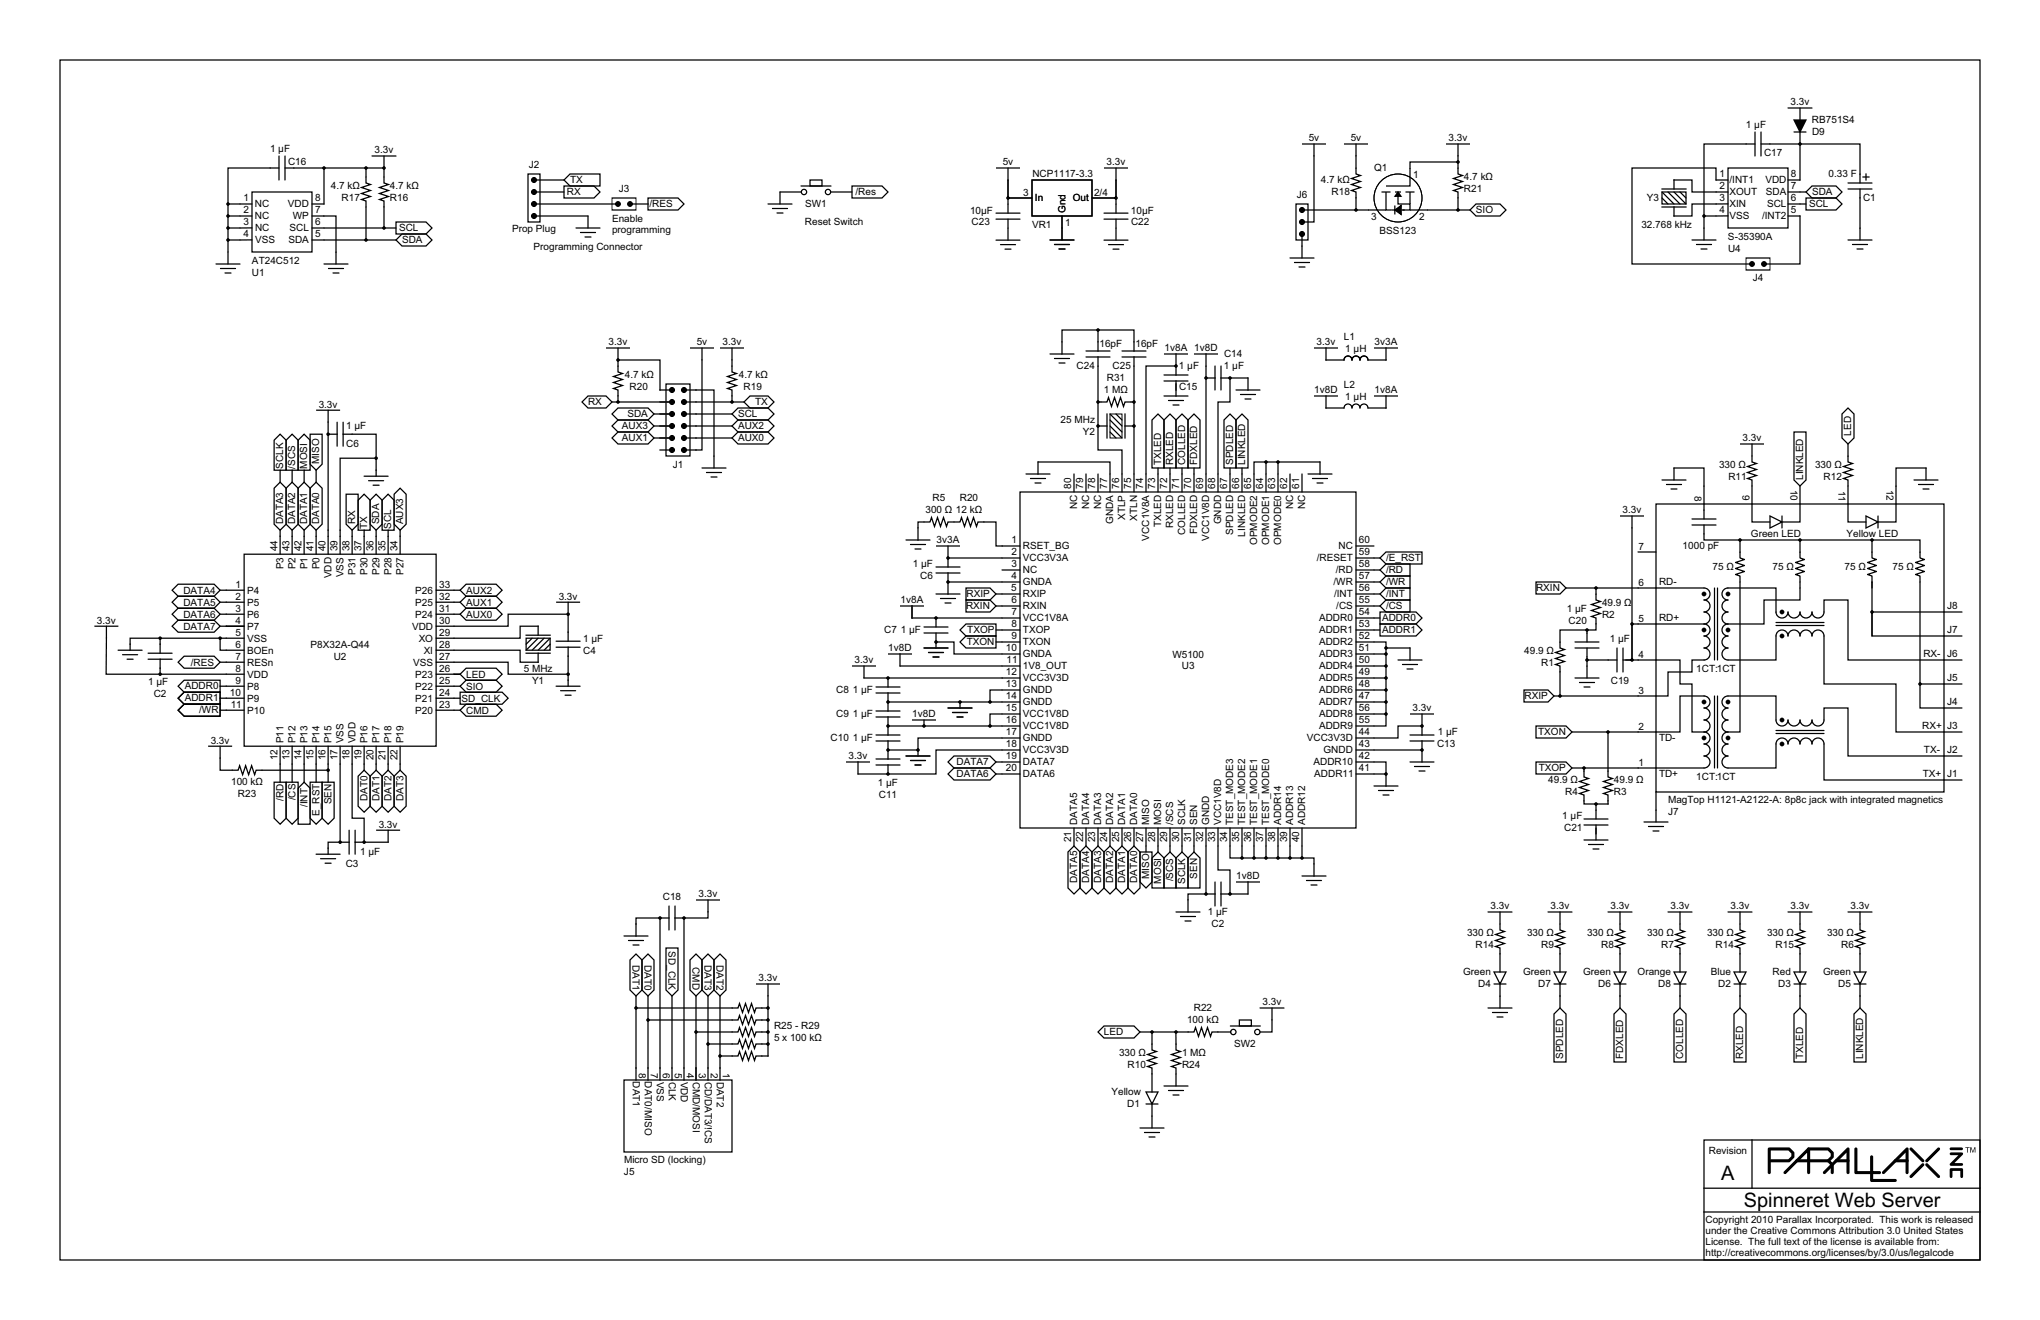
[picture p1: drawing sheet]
<svg xmlns="http://www.w3.org/2000/svg" width="432mm" height="279mm" viewBox="0 0 432 279" stroke-linecap="round" stroke-linejoin="round" font-family="sans-serif">
<defs><g id="words">
<g font-size="4.2">
<text x="364.3" y="249.8">A</text>
<text x="369.1" y="255.4">Spinneret Web Server</text>
</g>
<g font-size="2.1">
<text x="379" y="22.3">3.3v</text>
<text x="277" y="29.9">5v</text>
<text x="285.9" y="29.9">5v</text>
<text x="306.6" y="29.9">3.3v</text>
<text x="369.6" y="27.1">1 μF</text>
<text x="383.5" y="26.1">RB751S4</text>
<text x="383.5" y="28.7">D9</text>
<text x="57.1" y="32.2">1 μF</text>
<text x="61" y="35">C16</text>
<text x="79.3" y="32.5">3.3v</text>
<text x="111.9" y="35.7">J2</text>
<text x="212.2" y="35">5v</text>
<text x="234.2" y="35">3.3v</text>
<text x="373.4" y="33.1">C17</text>
<text x="70" y="40.1">4.7 kΩ</text>
<text x="82.5" y="40.1">4.7 kΩ</text>
<text x="120" y="41.4">RX</text>
<text x="120.6" y="38.8">TX</text>
<text x="131" y="40.7">J3</text>
<text x="181.1" y="41.4">/Res</text>
<text x="216.6" y="41.5">3</text>
<text x="218.5" y="37.5">NCP1117-3.3</text>
<text x="231.6" y="41.5">2/4</text>
<text x="279.6" y="38.8">4.7 kΩ</text>
<text x="281.9" y="41.4">R18</text>
<text x="290.8" y="36.3">Q1</text>
<text x="299.1" y="37.7">1</text>
<text x="309.9" y="38.2">4.7 kΩ</text>
<text x="309.9" y="40.7">R21</text>
<text x="363.9" y="37.6">1</text>
<text x="363.9" y="40.1">2</text>
<text x="366.1" y="41.4">XOUT</text>
<text x="366.1" y="38.8">/INT1</text>
<text x="373.7" y="38.8">VDD</text>
<text x="373.8" y="41.4">SDA</text>
<text x="379.1" y="40.1">7</text>
<text x="379.1" y="37.6">8</text>
<text x="383.5" y="41.4">SDA</text>
<text x="387.1" y="37.6">0.33 F</text>
<text x="51.5" y="42.6">1</text>
<text x="51.5" y="47.7">3</text>
<text x="51.5" y="45.2">2</text>
<text x="54" y="46.5">NC</text>
<text x="54" y="43.9">NC</text>
<text x="60.9" y="43.9">VDD</text>
<text x="62" y="46.5">WP</text>
<text x="66.7" y="45.2">7</text>
<text x="66.7" y="47.7">6</text>
<text x="66.7" y="42.6">8</text>
<text x="72.3" y="42.6">R17</text>
<text x="82.5" y="42.6">R16</text>
<text x="129.5" y="47">Enable</text>
<text x="137.5" y="43.9">/RES</text>
<text x="170.4" y="47.6">Reset Switch</text>
<text x="170.4" y="43.8">SW1</text>
<text x="205.3" y="45.3">10μF</text>
<text x="205.7" y="47.7">C23</text>
<text x="219.1" y="42.6">In</text>
<text x="225.5" y="47.8">1</text>
<text x="225.5" y="45.1" transform="rotate(-90 225.5 45.1)">Gnd</text>
<text x="227.1" y="42.6">Out</text>
<text x="239.4" y="45.3">10μF</text>
<text x="239.4" y="47.7">C22</text>
<text x="274.5" y="42">J6</text>
<text x="290.2" y="46.5">3</text>
<text x="300.4" y="46.5">2</text>
<text x="312.4" y="45.2">SIO</text>
<text x="348.6" y="42.6">Y3</text>
<text x="363.9" y="42.6">3</text>
<text x="363.9" y="45.2">4</text>
<text x="366.1" y="43.9">XIN</text>
<text x="366.1" y="46.5">VSS</text>
<text x="373" y="46.5">/INT2</text>
<text x="374" y="43.9">SCL</text>
<text x="379.1" y="42.6">6</text>
<text x="379.1" y="45.2">5</text>
<text x="382.9" y="43.9">SCL</text>
<text x="394.3" y="42.6">C1</text>
<text x="51.5" y="50.3">4</text>
<text x="54" y="49">NC</text>
<text x="54" y="51.5">VSS</text>
<text x="61.1" y="51.5">SDA</text>
<text x="61.3" y="49">SCL</text>
<text x="66.7" y="50.3">5</text>
<text x="84.5" y="49">SCL</text>
<text x="85.1" y="51.5">SDA</text>
<text x="108.4" y="49.1">Prop Plug</text>
<text x="112.9" y="52.9">Programming Connector</text>
<text x="129.5" y="49.4">programming</text>
<text x="218.4" y="48.4">VR1</text>
<text x="292" y="49.6">BSS123</text>
<text x="347.4" y="48.4">32.768 kHz</text>
<text x="365.8" y="50.9">S-35390A</text>
<text x="365.8" y="53.4">U4</text>
<text x="53.3" y="56">AT24C512</text>
<text x="53.3" y="58.5">U1</text>
<text x="371" y="59.5">J4</text>
<text x="284.5" y="71.9">L1</text>
<text x="128.8" y="73.1">3.3v</text>
<text x="147.5" y="73.1">5v</text>
<text x="152.9" y="73.1">3.3v</text>
<text x="232.7" y="73.4">16pF</text>
<text x="240.3" y="73.4">16pF</text>
<text x="246.5" y="74.4">1v8A 1v8D</text>
<text x="259.1" y="75.7">C14</text>
<text x="278.7" y="73.1">3.3v</text>
<text x="284.8" y="74.5">1 μH</text>
<text x="291" y="73.1">3v3A</text>
<text x="132.3" y="80.1">4.7 kΩ</text>
<text x="133.3" y="82.6">R20</text>
<text x="156.4" y="80.1">4.7 kΩ</text>
<text x="157.4" y="82.6">R19</text>
<text x="227.9" y="78.2">C24</text>
<text x="233.7" y="83.3">1 MΩ</text>
<text x="234.3" y="80.7">R31</text>
<text x="235.5" y="78.2">C25</text>
<text x="249.6" y="78.2">1 μF</text>
<text x="249.6" y="82.6">C15</text>
<text x="259.1" y="78.2">1 μF</text>
<text x="278.2" y="83.3">1v8D</text>
<text x="284.5" y="82.1">L2</text>
<text x="291" y="83.3">1v8A</text>
<text x="67.5" y="86.3">3.3v</text>
<text x="124.5" y="85.8">RX</text>
<text x="132.8" y="88.4">SDA</text>
<text x="156.2" y="88.4">SCL</text>
<text x="159.9" y="85.8">TX</text>
<text x="224.5" y="89.6">25 MHz</text>
<text x="284.8" y="84.6">1 μH</text>
<text x="73.3" y="90.7">1 μF</text>
<text x="73.3" y="94.5">C6</text>
<text x="131.6" y="90.9">AUX3</text>
<text x="131.6" y="93.4">AUX1</text>
<text x="156.2" y="90.9">AUX2</text>
<text x="156.2" y="93.4">AUX0</text>
<text x="229.2" y="92.2">Y2</text>
<text x="368.8" y="93.4">3.3v</text>
<text x="391.8" y="92.2" transform="rotate(-90 391.8 92.2)">LED</text>
<text x="59.9" y="99.2" transform="rotate(-90 59.9 99.2)">SCLK</text>
<text x="62.5" y="99.2" transform="rotate(-90 62.5 99.2)">/SCS</text>
<text x="65" y="99.2" transform="rotate(-90 65 99.2)">MOSI</text>
<text x="67.6" y="98.3" transform="rotate(-90 67.6 98.3)">MISO</text>
<text x="142.4" y="99.2">J1</text>
<text x="245.8" y="98.4" transform="rotate(-90 245.8 98.4)">TXLED</text>
<text x="248.3" y="98.4" transform="rotate(-90 248.3 98.4)">RXLED</text>
<text x="250.8" y="98.4" transform="rotate(-90 250.8 98.4)">COLLED</text>
<text x="253.4" y="98.4" transform="rotate(-90 253.4 98.4)">FDXLED</text>
<text x="261" y="98.4" transform="rotate(-90 261 98.4)">SPDLED</text>
<text x="263.5" y="98.4" transform="rotate(-90 263.5 98.4)">LINKLED</text>
<text x="363.9" y="99.2">330 Ω</text>
<text x="365.8" y="101.7">R11</text>
<text x="381.6" y="101.6" transform="rotate(-90 381.6 101.6)">LINKLED</text>
<text x="384.2" y="99.2">330 Ω</text>
<text x="386" y="101.7">R12</text>
<text x="197.4" y="106.1">R5</text>
<text x="203.2" y="106.1">R20</text>
<text x="226.7" y="103.5" transform="rotate(-90 226.7 103.5)">80</text>
<text x="228" y="107.8" transform="rotate(-90 228 107.8)">NC</text>
<text x="229.2" y="103.5" transform="rotate(-90 229.2 103.5)">79</text>
<text x="230.5" y="107.8" transform="rotate(-90 230.5 107.8)">NC</text>
<text x="231.8" y="103.5" transform="rotate(-90 231.8 103.5)">78</text>
<text x="233.1" y="107.8" transform="rotate(-90 233.1 107.8)">NC</text>
<text x="234.3" y="103.5" transform="rotate(-90 234.3 103.5)">77</text>
<text x="236.9" y="103.5" transform="rotate(-90 236.9 103.5)">76</text>
<text x="239.4" y="103.5" transform="rotate(-90 239.4 103.5)">75</text>
<text x="241.9" y="103.5" transform="rotate(-90 241.9 103.5)">74</text>
<text x="244.5" y="103.5" transform="rotate(-90 244.5 103.5)">73</text>
<text x="247" y="103.5" transform="rotate(-90 247 103.5)">72</text>
<text x="249.6" y="103.5" transform="rotate(-90 249.6 103.5)">71</text>
<text x="252.1" y="103.5" transform="rotate(-90 252.1 103.5)">70</text>
<text x="254.6" y="103.5" transform="rotate(-90 254.6 103.5)">69</text>
<text x="257.2" y="103.5" transform="rotate(-90 257.2 103.5)">68</text>
<text x="259.7" y="103.5" transform="rotate(-90 259.7 103.5)">67</text>
<text x="262.3" y="103.5" transform="rotate(-90 262.3 103.5)">66</text>
<text x="264.8" y="103.5" transform="rotate(-90 264.8 103.5)">65</text>
<text x="267.3" y="103.5" transform="rotate(-90 267.3 103.5)">64</text>
<text x="269.9" y="103.5" transform="rotate(-90 269.9 103.5)">63</text>
<text x="272.4" y="103.5" transform="rotate(-90 272.4 103.5)">62</text>
<text x="273.7" y="107.8" transform="rotate(-90 273.7 107.8)">NC</text>
<text x="275" y="103.5" transform="rotate(-90 275 103.5)">61</text>
<text x="276.2" y="107.8" transform="rotate(-90 276.2 107.8)">NC</text>
<text x="358.7" y="104.9" transform="rotate(90 358.7 104.9)">8</text>
<text x="368.8" y="104.9" transform="rotate(90 368.8 104.9)">9</text>
<text x="379" y="103.7" transform="rotate(90 379 103.7)">10</text>
<text x="389.2" y="103.8" transform="rotate(90 389.2 103.8)">11</text>
<text x="399.3" y="103.7" transform="rotate(90 399.3 103.7)">12</text>
<text x="59.9" y="111" transform="rotate(-90 59.9 111)">DATA3</text>
<text x="62.5" y="111" transform="rotate(-90 62.5 111)">DATA2</text>
<text x="65" y="111" transform="rotate(-90 65 111)">DATA1</text>
<text x="67.6" y="111" transform="rotate(-90 67.6 111)">DATA0</text>
<text x="75.2" y="111" transform="rotate(-90 75.2 111)">RX</text>
<text x="77.7" y="111.9" transform="rotate(-90 77.7 111.9)">TX</text>
<text x="80.3" y="111" transform="rotate(-90 80.3 111)">SDA</text>
<text x="82.8" y="111.9" transform="rotate(-90 82.8 111.9)">SCL</text>
<text x="85.3" y="111" transform="rotate(-90 85.3 111)">AUX3</text>
<text x="195.9" y="108.7">300 Ω 12 kΩ</text>
<text x="235.6" y="110.9" transform="rotate(-90 235.6 110.9)">GNDA</text>
<text x="238.1" y="110.1" transform="rotate(-90 238.1 110.1)">XTLP</text>
<text x="240.7" y="110.2" transform="rotate(-90 240.7 110.2)">XTLN</text>
<text x="245.8" y="111.6" transform="rotate(-90 245.8 111.6)">TXLED</text>
<text x="248.3" y="111.8" transform="rotate(-90 248.3 111.8)">RXLED</text>
<text x="250.8" y="113.2" transform="rotate(-90 250.8 113.2)">COLLED</text>
<text x="253.4" y="113.1" transform="rotate(-90 253.4 113.1)">FDXLED</text>
<text x="258.5" y="111" transform="rotate(-90 258.5 111)">GNDD</text>
<text x="261" y="113.2" transform="rotate(-90 261 113.2)">SPDLED</text>
<text x="263.5" y="113.6" transform="rotate(-90 263.5 113.6)">LINKLED</text>
<text x="343.4" y="108.7">3.3v</text>
<text x="370.6" y="113.8">Green LED</text>
<text x="390.9" y="113.8">Yellow LED</text>
<text x="58.8" y="116.7" transform="rotate(-90 58.8 116.7)">44</text>
<text x="61.3" y="116.7" transform="rotate(-90 61.3 116.7)">43</text>
<text x="63.8" y="116.7" transform="rotate(-90 63.8 116.7)">42</text>
<text x="66.4" y="116.7" transform="rotate(-90 66.4 116.7)">41</text>
<text x="68.9" y="116.7" transform="rotate(-90 68.9 116.7)">40</text>
<text x="71.5" y="116.7" transform="rotate(-90 71.5 116.7)">39</text>
<text x="74" y="116.7" transform="rotate(-90 74 116.7)">38</text>
<text x="76.5" y="116.7" transform="rotate(-90 76.5 116.7)">37</text>
<text x="79.1" y="116.7" transform="rotate(-90 79.1 116.7)">36</text>
<text x="81.6" y="116.7" transform="rotate(-90 81.6 116.7)">35</text>
<text x="84.2" y="116.7" transform="rotate(-90 84.2 116.7)">34</text>
<text x="198.2" y="115">3v3A</text>
<text x="214.1" y="114.9">1</text>
<text x="214.1" y="117.5">2</text>
<text x="216.5" y="116.2">RSET_BG</text>
<text x="216.5" y="118.8">VCC3V3A</text>
<text x="243.2" y="114.4" transform="rotate(-90 243.2 114.4)">VCC1V8A</text>
<text x="255.9" y="114.5" transform="rotate(-90 255.9 114.5)">VCC1V8D</text>
<text x="266.1" y="115.4" transform="rotate(-90 266.1 115.4)">OPMODE2</text>
<text x="268.6" y="115.4" transform="rotate(-90 268.6 115.4)">OPMODE1</text>
<text x="271.2" y="115.4" transform="rotate(-90 271.2 115.4)">OPMODE0</text>
<text x="278.7" y="118.8">/RESET</text>
<text x="283.3" y="116.2">NC</text>
<text x="287.7" y="114.9">60</text>
<text x="287.7" y="117.5">59</text>
<text x="293.4" y="118.8">/E_RST</text>
<text x="346.8" y="116.3">7</text>
<text x="356.2" y="116.3">1000 pF</text>
<text x="38.8" y="125.7">DATA4</text>
<text x="49.9" y="124.4">1</text>
<text x="52.3" y="125.7">P4</text>
<text x="60" y="120.5" transform="rotate(-90 60 120.5)">P3</text>
<text x="62.6" y="120.5" transform="rotate(-90 62.6 120.5)">P2</text>
<text x="65.1" y="120.5" transform="rotate(-90 65.1 120.5)">P1</text>
<text x="67.6" y="120.5" transform="rotate(-90 67.6 120.5)">P0</text>
<text x="70.2" y="122.4" transform="rotate(-90 70.2 122.4)">VDD</text>
<text x="72.7" y="122.2" transform="rotate(-90 72.7 122.2)">VSS</text>
<text x="75.3" y="121.7" transform="rotate(-90 75.3 121.7)">P31</text>
<text x="77.8" y="121.7" transform="rotate(-90 77.8 121.7)">P30</text>
<text x="80.3" y="121.7" transform="rotate(-90 80.3 121.7)">P29</text>
<text x="82.9" y="121.7" transform="rotate(-90 82.9 121.7)">P28</text>
<text x="85.4" y="121.7" transform="rotate(-90 85.4 121.7)">P27</text>
<text x="87.9" y="125.7">P26</text>
<text x="92.9" y="124.4">33</text>
<text x="98.7" y="125.7">AUX2</text>
<text x="193.2" y="120.1">1 μF</text>
<text x="194.8" y="122.7">C6</text>
<text x="214.1" y="125.1">5</text>
<text x="214.1" y="120">3</text>
<text x="214.1" y="122.6">4</text>
<text x="216.5" y="121.3">NC</text>
<text x="216.5" y="123.8">GNDA</text>
<text x="282.3" y="123.8">/WR</text>
<text x="282.7" y="121.3">/RD</text>
<text x="287.6" y="125.1">56</text>
<text x="287.7" y="120">58</text>
<text x="287.7" y="122.6">57</text>
<text x="293.4" y="123.8">/WR</text>
<text x="293.4" y="121.3">/RD</text>
<text x="325.1" y="125.1">RXIN</text>
<text x="346.8" y="124">6</text>
<text x="351.2" y="123.9">RD-</text>
<text x="362.5" y="120.7">75 Ω</text>
<text x="375.2" y="120.7">75 Ω</text>
<text x="390.4" y="120.7">75 Ω</text>
<text x="400.6" y="120.7">75 Ω</text>
<text x="38.8" y="130.7">DATA6</text>
<text x="38.8" y="128.2">DATA5</text>
<text x="49.9" y="129.5">3</text>
<text x="49.9" y="126.9">2</text>
<text x="52.3" y="130.7">P6</text>
<text x="52.3" y="128.2">P5</text>
<text x="87.9" y="130.7">P24</text>
<text x="87.9" y="128.2">P25</text>
<text x="92.9" y="129.5">31</text>
<text x="92.9" y="126.9">32</text>
<text x="98.7" y="128.2">AUX1</text>
<text x="98.7" y="130.7">AUX0</text>
<text x="118.3" y="126.9">3.3v</text>
<text x="190.6" y="127.7">1v8A</text>
<text x="204.5" y="128.9">RXIN</text>
<text x="204.6" y="126.4">RXIP</text>
<text x="214.1" y="127.6">6</text>
<text x="214.1" y="130.2">7</text>
<text x="216.5" y="128.9">RXIN</text>
<text x="216.5" y="126.4">RXIP</text>
<text x="216.5" y="131.5">VCC1V8A</text>
<text x="279.2" y="131.5">ADDR0</text>
<text x="282.4" y="126.4">/INT</text>
<text x="282.9" y="128.9">/CS</text>
<text x="287.7" y="127.6">55</text>
<text x="287.7" y="130.2">54</text>
<text x="292.5" y="131.5">ADDR0</text>
<text x="293.4" y="128.9">/CS</text>
<text x="293.4" y="126.4">/INT</text>
<text x="331.6" y="129.6">1 μF</text>
<text x="339.1" y="128.4">49.9 Ω</text>
<text x="339.1" y="130.9">R2</text>
<text x="346.8" y="131.6">5</text>
<text x="351.2" y="131.5">RD+</text>
<text x="412.1" y="129">J8</text>
<text x="20.5" y="132">3.3v</text>
<text x="38.8" y="133.3">DATA7</text>
<text x="49.9" y="134.5">5</text>
<text x="49.9" y="137.1">6</text>
<text x="49.9" y="132">4</text>
<text x="52.3" y="135.8">VSS</text>
<text x="52.3" y="133.3">P7</text>
<text x="65.8" y="137.1">P8X32A-Q44</text>
<text x="87.2" y="133.3">VDD</text>
<text x="88.6" y="135.8">XO</text>
<text x="92.9" y="134.5">29</text>
<text x="92.9" y="137.1">28</text>
<text x="92.9" y="132">30</text>
<text x="123.4" y="135.8">1 μF</text>
<text x="187.2" y="134.1">C7</text>
<text x="188" y="137.9">1v8D</text>
<text x="190.7" y="134.1">1 μF</text>
<text x="204.6" y="136.5">TXON</text>
<text x="204.7" y="134">TXOP</text>
<text x="212.9" y="137.8">10</text>
<text x="214.1" y="132.7">8</text>
<text x="214.1" y="135.3">9</text>
<text x="216.5" y="136.5">TXON</text>
<text x="216.5" y="134">TXOP</text>
<text x="279.2" y="134">ADDR1</text>
<text x="279.2" y="136.5">ADDR2</text>
<text x="287.7" y="132.7">53</text>
<text x="287.7" y="135.3">52</text>
<text x="287.7" y="137.8">51</text>
<text x="292.5" y="134">ADDR1</text>
<text x="332" y="132.2">C20</text>
<text x="340.8" y="136">1 μF</text>
<text x="412.1" y="134.1">J7</text>
<text x="40.4" y="140.9">/RES</text>
<text x="49.9" y="139.6">7</text>
<text x="49.9" y="142.2">8</text>
<text x="52.3" y="140.9">RESn</text>
<text x="52.3" y="138.4">BOEn</text>
<text x="52.3" y="143.4">VDD</text>
<text x="70.6" y="139.6">U2</text>
<text x="87.4" y="140.9">VSS</text>
<text x="87.9" y="143.4">P23</text>
<text x="89.7" y="138.4">XI</text>
<text x="92.9" y="139.6">27</text>
<text x="92.9" y="142.2">26</text>
<text x="98.7" y="143.4">LED</text>
<text x="110.8" y="142.2">5 MHz</text>
<text x="123.4" y="138.4">C4</text>
<text x="180.9" y="140.4">3.3v</text>
<text x="212.9" y="142.9">12</text>
<text x="213.1" y="140.3">11</text>
<text x="216.5" y="141.6">1V8_OUT</text>
<text x="216.5" y="139.1">GNDA</text>
<text x="248.2" y="139.3">W5100</text>
<text x="250.2" y="141.6">U3</text>
<text x="279.2" y="139.1">ADDR3</text>
<text x="279.2" y="141.6">ADDR4</text>
<text x="287.7" y="140.3">50</text>
<text x="287.7" y="142.9">49</text>
<text x="322.6" y="138.5">49.9 Ω</text>
<text x="326.2" y="141.1">R1</text>
<text x="346.8" y="139.2">4</text>
<text x="359" y="142.3">1CT:1CT</text>
<text x="407.1" y="139.2">RX-</text>
<text x="412.1" y="139.2">J6</text>
<text x="31.4" y="145">1 μF</text>
<text x="32.5" y="147.6">C2</text>
<text x="39.1" y="145.9">ADDR0</text>
<text x="39.1" y="148.4">ADDR1</text>
<text x="48.7" y="147.2">10</text>
<text x="48.8" y="149.8">11</text>
<text x="49.9" y="144.7">9</text>
<text x="52.3" y="146">P8</text>
<text x="52.3" y="148.5">P9</text>
<text x="87.9" y="146">P22</text>
<text x="87.9" y="148.5">P21</text>
<text x="92.9" y="144.7">25</text>
<text x="92.9" y="149.8">23</text>
<text x="92.9" y="147.2">24</text>
<text x="97.7" y="148.5">SD_CLK</text>
<text x="98.7" y="146">SIO</text>
<text x="112.6" y="144.7">Y1</text>
<text x="177" y="146.8">C8</text>
<text x="180.5" y="146.8">1 μF</text>
<text x="212.9" y="145.4">13</text>
<text x="212.9" y="148">14</text>
<text x="216.5" y="146.7">GNDD</text>
<text x="216.5" y="149.2">GNDD</text>
<text x="216.5" y="144.2">VCC3V3D</text>
<text x="279.2" y="149.2">ADDR7</text>
<text x="279.2" y="144.2">ADDR5</text>
<text x="279.2" y="146.7">ADDR6</text>
<text x="287.7" y="145.4">48</text>
<text x="287.7" y="148">47</text>
<text x="322.7" y="148">RXIP</text>
<text x="341" y="144.9">C19</text>
<text x="346.8" y="146.8">3</text>
<text x="412.1" y="149.3">J4</text>
<text x="412.1" y="144.2">J5</text>
<text x="42.2" y="151">/WR</text>
<text x="52.3" y="151.1">P10</text>
<text x="87.9" y="151.1">P20</text>
<text x="98.7" y="151.1">CMD</text>
<text x="177" y="151.9">C9</text>
<text x="180.5" y="151.9">1 μF</text>
<text x="193.1" y="151.9">1v8D</text>
<text x="212.9" y="150.5">15</text>
<text x="212.9" y="153">16</text>
<text x="212.9" y="155.6">17</text>
<text x="216.5" y="151.8">VCC1V8D</text>
<text x="216.5" y="154.3">VCC1V8D</text>
<text x="279.2" y="154.3">ADDR9</text>
<text x="279.2" y="151.8">ADDR8</text>
<text x="287.7" y="150.5">56</text>
<text x="287.7" y="153">55</text>
<text x="287.7" y="155.6">44</text>
<text x="299" y="150.6">3.3v</text>
<text x="304.3" y="155.7">1 μF</text>
<text x="325.6" y="155.6">TXON</text>
<text x="346.8" y="154.4">2</text>
<text x="406.9" y="154.4">RX+</text>
<text x="412.1" y="154.4">J3</text>
<text x="44.6" y="157.4">3.3v</text>
<text x="58.8" y="160.9" transform="rotate(-90 58.8 160.9)">12</text>
<text x="60" y="157.3" transform="rotate(-90 60 157.3)">P11</text>
<text x="61.3" y="160.9" transform="rotate(-90 61.3 160.9)">13</text>
<text x="62.6" y="157.3" transform="rotate(-90 62.6 157.3)">P12</text>
<text x="63.8" y="160.9" transform="rotate(-90 63.8 160.9)">14</text>
<text x="65.1" y="157.3" transform="rotate(-90 65.1 157.3)">P13</text>
<text x="66.4" y="160.9" transform="rotate(-90 66.4 160.9)">15</text>
<text x="67.6" y="157.3" transform="rotate(-90 67.6 157.3)">P14</text>
<text x="68.9" y="160.9" transform="rotate(-90 68.9 160.9)">16</text>
<text x="70.2" y="157.3" transform="rotate(-90 70.2 157.3)">P15</text>
<text x="71.5" y="160.9" transform="rotate(-90 71.5 160.9)">17</text>
<text x="72.7" y="157.3" transform="rotate(-90 72.7 157.3)">VSS</text>
<text x="74" y="160.9" transform="rotate(-90 74 160.9)">18</text>
<text x="75.3" y="157.3" transform="rotate(-90 75.3 157.3)">VDD</text>
<text x="76.5" y="160.9" transform="rotate(-90 76.5 160.9)">19</text>
<text x="77.8" y="157.3" transform="rotate(-90 77.8 157.3)">P16</text>
<text x="79.1" y="160.9" transform="rotate(-90 79.1 160.9)">20</text>
<text x="80.3" y="157.3" transform="rotate(-90 80.3 157.3)">P17</text>
<text x="81.6" y="160.9" transform="rotate(-90 81.6 160.9)">21</text>
<text x="82.9" y="157.3" transform="rotate(-90 82.9 157.3)">P18</text>
<text x="84.2" y="160.9" transform="rotate(-90 84.2 160.9)">22</text>
<text x="85.4" y="157.3" transform="rotate(-90 85.4 157.3)">P19</text>
<text x="175.8" y="156.9">C10</text>
<text x="179.6" y="160.8">3.3v</text>
<text x="180.5" y="156.9">1 μF</text>
<text x="212.9" y="158.1">18</text>
<text x="212.9" y="160.7">19</text>
<text x="216.5" y="156.9">GNDD</text>
<text x="216.5" y="161.9">DATA7</text>
<text x="216.5" y="159.4">VCC3V3D</text>
<text x="276.6" y="156.9">VCC3V3D</text>
<text x="278" y="161.9">ADDR10</text>
<text x="280.2" y="159.4">GNDD</text>
<text x="287.7" y="158.1">43</text>
<text x="287.7" y="160.7">42</text>
<text x="304.2" y="158.2">C13</text>
<text x="351.2" y="156.9">TD-</text>
<text x="407.2" y="159.5">TX-</text>
<text x="412.1" y="159.5">J2</text>
<text x="48.9" y="166.2">100 kΩ</text>
<text x="185.8" y="166.5">1 μF</text>
<text x="202.5" y="162">DATA7</text>
<text x="202.5" y="164.6">DATA6</text>
<text x="212.9" y="163.2">20</text>
<text x="216.5" y="164.5">DATA6</text>
<text x="278.2" y="164.5">ADDR11</text>
<text x="287.7" y="163.2">41</text>
<text x="325.7" y="163.2">TXOP</text>
<text x="327.7" y="165.8">49.9 Ω</text>
<text x="341.6" y="165.8">49.9 Ω</text>
<text x="346.8" y="162.1">1</text>
<text x="351.2" y="164.6">TD+</text>
<text x="359" y="165.2">1CT:1CT</text>
<text x="407" y="164.6">TX+</text>
<text x="412.1" y="164.6">J1</text>
<text x="50.4" y="168.8">R23</text>
<text x="60" y="169.5" transform="rotate(-90 60 169.5)">/RD</text>
<text x="62.6" y="169.4" transform="rotate(-90 62.6 169.4)">/CS</text>
<text x="65.1" y="170.8" transform="rotate(-90 65.1 170.8)">/INT</text>
<text x="67.6" y="172.7" transform="rotate(-90 67.6 172.7)">E_RST</text>
<text x="70.2" y="170.2" transform="rotate(-90 70.2 170.2)">SEN</text>
<text x="77.8" y="169.5" transform="rotate(-90 77.8 169.5)">DAT0</text>
<text x="80.3" y="169.5" transform="rotate(-90 80.3 169.5)">DAT1</text>
<text x="82.9" y="169.5" transform="rotate(-90 82.9 169.5)">DAT2</text>
<text x="85.4" y="169.5" transform="rotate(-90 85.4 169.5)">DAT3</text>
<text x="186" y="169">C11</text>
<text x="330.7" y="173.5">1 μF</text>
<text x="331.3" y="168.4">R4</text>
<text x="341.6" y="168.4">R3</text>
<text x="353.1" y="170">MagTop H1121-A2122-A: 8p8c jack with integrated magnetics</text>
<text x="353.1" y="172.5">J7</text>
<text x="80.2" y="175.2">3.3v</text>
<text x="226.7" y="178.2" transform="rotate(-90 226.7 178.2)">21</text>
<text x="228" y="174.6" transform="rotate(-90 228 174.6)">DATA5</text>
<text x="229.2" y="178.2" transform="rotate(-90 229.2 178.2)">22</text>
<text x="230.5" y="174.6" transform="rotate(-90 230.5 174.6)">DATA4</text>
<text x="231.8" y="178.2" transform="rotate(-90 231.8 178.2)">23</text>
<text x="233.1" y="174.6" transform="rotate(-90 233.1 174.6)">DATA3</text>
<text x="234.3" y="178.2" transform="rotate(-90 234.3 178.2)">24</text>
<text x="235.6" y="174.6" transform="rotate(-90 235.6 174.6)">DATA2</text>
<text x="236.9" y="178.2" transform="rotate(-90 236.9 178.2)">25</text>
<text x="238.1" y="174.6" transform="rotate(-90 238.1 174.6)">DATA1</text>
<text x="239.4" y="178.2" transform="rotate(-90 239.4 178.2)">26</text>
<text x="240.7" y="174.6" transform="rotate(-90 240.7 174.6)">DATA0</text>
<text x="241.9" y="178.2" transform="rotate(-90 241.9 178.2)">27</text>
<text x="243.2" y="174.6" transform="rotate(-90 243.2 174.6)">MISO</text>
<text x="244.5" y="178.2" transform="rotate(-90 244.5 178.2)">28</text>
<text x="245.8" y="174.6" transform="rotate(-90 245.8 174.6)">MOSI</text>
<text x="247" y="178.2" transform="rotate(-90 247 178.2)">29</text>
<text x="248.3" y="174.6" transform="rotate(-90 248.3 174.6)">/SCS</text>
<text x="249.6" y="178.2" transform="rotate(-90 249.6 178.2)">30</text>
<text x="250.8" y="174.6" transform="rotate(-90 250.8 174.6)">SCLK</text>
<text x="252.1" y="178.2" transform="rotate(-90 252.1 178.2)">31</text>
<text x="253.4" y="174.6" transform="rotate(-90 253.4 174.6)">SEN</text>
<text x="254.6" y="178.2" transform="rotate(-90 254.6 178.2)">32</text>
<text x="255.9" y="174.6" transform="rotate(-90 255.9 174.6)">GNDD</text>
<text x="257.2" y="178.2" transform="rotate(-90 257.2 178.2)">33</text>
<text x="258.5" y="174.6" transform="rotate(-90 258.5 174.6)">VCC1V8D</text>
<text x="259.7" y="178.2" transform="rotate(-90 259.7 178.2)">34</text>
<text x="261" y="174.6" transform="rotate(-90 261 174.6)">TEST_MODE3</text>
<text x="262.3" y="178.2" transform="rotate(-90 262.3 178.2)">35</text>
<text x="263.5" y="174.6" transform="rotate(-90 263.5 174.6)">TEST_MODE2</text>
<text x="264.8" y="178.2" transform="rotate(-90 264.8 178.2)">36</text>
<text x="266.1" y="174.6" transform="rotate(-90 266.1 174.6)">TEST_MODE1</text>
<text x="267.3" y="178.2" transform="rotate(-90 267.3 178.2)">37</text>
<text x="268.6" y="174.6" transform="rotate(-90 268.6 174.6)">TEST_MODE0</text>
<text x="269.9" y="178.2" transform="rotate(-90 269.9 178.2)">38</text>
<text x="271.2" y="174.6" transform="rotate(-90 271.2 174.6)">ADDR14</text>
<text x="272.4" y="178.2" transform="rotate(-90 272.4 178.2)">39</text>
<text x="273.7" y="174.6" transform="rotate(-90 273.7 174.6)">ADDR13</text>
<text x="275" y="178.2" transform="rotate(-90 275 178.2)">40</text>
<text x="276.2" y="174.6" transform="rotate(-90 276.2 174.6)">ADDR12</text>
<text x="331.1" y="176">C21</text>
<text x="73.2" y="183.4">C3</text>
<text x="76.2" y="180.9">1 μF</text>
<text x="253.4" y="186" transform="rotate(-90 253.4 186)">SEN</text>
<text x="140.3" y="190.6">C 8</text>
<text x="141.8" y="190.6">1</text>
<text x="147.9" y="190">3.3v</text>
<text x="228" y="186.8" transform="rotate(-90 228 186.8)">DATA5</text>
<text x="230.5" y="186.8" transform="rotate(-90 230.5 186.8)">DATA4</text>
<text x="233.1" y="186.8" transform="rotate(-90 233.1 186.8)">DATA3</text>
<text x="235.6" y="186.8" transform="rotate(-90 235.6 186.8)">DATA2</text>
<text x="238.1" y="186.8" transform="rotate(-90 238.1 186.8)">DATA1</text>
<text x="240.7" y="186.8" transform="rotate(-90 240.7 186.8)">DATA0</text>
<text x="243.2" y="186.1" transform="rotate(-90 243.2 186.1)">MISO</text>
<text x="245.8" y="187" transform="rotate(-90 245.8 187)">MOSI</text>
<text x="248.3" y="186.6" transform="rotate(-90 248.3 186.6)">/SCS</text>
<text x="250.8" y="187.1" transform="rotate(-90 250.8 187.1)">SCLK</text>
<text x="261.7" y="186.2">1v8D</text>
<text x="255.7" y="193.8">1 μF</text>
<text x="256.5" y="196.3">C2</text>
<text x="315.5" y="192.5">3.3v</text>
<text x="328.2" y="192.5">3.3v</text>
<text x="340.9" y="192.5">3.3v</text>
<text x="353.6" y="192.5">3.3v</text>
<text x="366.3" y="192.5">3.3v</text>
<text x="379" y="192.5">3.3v</text>
<text x="391.7" y="192.5">3.3v</text>
<text x="141.5" y="201.3" transform="rotate(90 141.5 201.3)">SD_CLK</text>
<text x="310.5" y="198.2">330 Ω</text>
<text x="312.3" y="200.8">R14</text>
<text x="323.2" y="198.2">330 Ω</text>
<text x="326.2" y="200.8">R9</text>
<text x="335.9" y="198.2">330 Ω</text>
<text x="338.9" y="200.8">R8</text>
<text x="348.6" y="198.2">330 Ω</text>
<text x="351.6" y="200.8">R7</text>
<text x="361.3" y="198.2">330 Ω</text>
<text x="363.1" y="200.8">R14</text>
<text x="374" y="198.2">330 Ω</text>
<text x="375.8" y="200.8">R15</text>
<text x="386.7" y="198.2">330 Ω</text>
<text x="389.7" y="200.8">R6</text>
<text x="133.9" y="204.3" transform="rotate(90 133.9 204.3)">DAT1</text>
<text x="136.4" y="204.3" transform="rotate(90 136.4 204.3)">DAT0</text>
<text x="146.6" y="204.7" transform="rotate(90 146.6 204.7)">CMD</text>
<text x="149.1" y="204.3" transform="rotate(90 149.1 204.3)">DAT3</text>
<text x="151.7" y="204.3" transform="rotate(90 151.7 204.3)">DAT2</text>
<text x="160.6" y="207.7">3.3v</text>
<text x="309.7" y="206.4">Green</text>
<text x="312.9" y="208.9">D4</text>
<text x="322.4" y="206.4">Green</text>
<text x="325.6" y="208.9">D7</text>
<text x="335.1" y="206.4">Green</text>
<text x="338.3" y="208.9">D6</text>
<text x="346.6" y="206.4">Orange</text>
<text x="351" y="208.9">D8</text>
<text x="362.2" y="206.4">Blue</text>
<text x="363.7" y="208.9">D2</text>
<text x="375.2" y="206.4">Red</text>
<text x="376.4" y="208.9">D3</text>
<text x="385.9" y="206.4">Green</text>
<text x="389.1" y="208.9">D5</text>
<text x="252.7" y="214.1">R22</text>
<text x="267.2" y="212.8">3.3v</text>
<text x="163.8" y="220.4">5 x 100 kΩ</text>
<text x="163.8" y="217.9">R25 - R29</text>
<text x="233.7" y="219.2">LED</text>
<text x="251.3" y="216.6">100 kΩ</text>
<text x="261.2" y="221.7">SW2</text>
<text x="135.2" y="227.1" transform="rotate(90 135.2 227.1)">8</text>
<text x="137.8" y="227.1" transform="rotate(90 137.8 227.1)">7</text>
<text x="140.3" y="227.1" transform="rotate(90 140.3 227.1)">6</text>
<text x="142.9" y="227.1" transform="rotate(90 142.9 227.1)">5</text>
<text x="145.4" y="227.1" transform="rotate(90 145.4 227.1)">4</text>
<text x="147.9" y="227.1" transform="rotate(90 147.9 227.1)">3</text>
<text x="150.5" y="227.1" transform="rotate(90 150.5 227.1)">2</text>
<text x="153" y="227.1" transform="rotate(90 153 227.1)">1</text>
<text x="236.9" y="223.6">330 Ω</text>
<text x="238.7" y="226.2">R10</text>
<text x="250.2" y="223.6">1 MΩ</text>
<text x="250.2" y="226.2">R24</text>
<text x="330.8" y="224.2" transform="rotate(-90 330.8 224.2)">SPDLED</text>
<text x="343.5" y="224.2" transform="rotate(-90 343.5 224.2)">FDXLED</text>
<text x="356.2" y="224.2" transform="rotate(-90 356.2 224.2)">COLLED</text>
<text x="368.9" y="224.2" transform="rotate(-90 368.9 224.2)">RXLED</text>
<text x="381.6" y="224.2" transform="rotate(-90 381.6 224.2)">TXLED</text>
<text x="394.3" y="224.2" transform="rotate(-90 394.3 224.2)">LINKLED</text>
<text x="134" y="228.9" transform="rotate(90 134 228.9)">DAT1</text>
<text x="136.5" y="228.9" transform="rotate(90 136.5 228.9)">DAT0/MISO</text>
<text x="139.1" y="228.9" transform="rotate(90 139.1 228.9)">VSS</text>
<text x="141.6" y="228.9" transform="rotate(90 141.6 228.9)">CLK</text>
<text x="144.1" y="228.9" transform="rotate(90 144.1 228.9)">VDD</text>
<text x="146.7" y="228.9" transform="rotate(90 146.7 228.9)">CMD/MOSI</text>
<text x="149.2" y="228.9" transform="rotate(90 149.2 228.9)">CD/DAT3/!CS</text>
<text x="151.8" y="228.9" transform="rotate(90 151.8 228.9)">DAT2</text>
<text x="235.3" y="231.8">Yellow</text>
<text x="238.6" y="234.3">D1</text>
<text x="361.7" y="244.3">Revision</text>
<text x="132.1" y="248.7">J5</text>
<text x="132.1" y="246.2">Micro SD (locking)</text>
<text x="361" y="258.8">Copyright 2010 Parallax Incorporated. This work is released</text>
<text x="361" y="261.1">under the Creative Commons Attribution 3.0 United States</text>
<text x="361" y="263.5">License. The full text of the license is available from:</text>
<text x="361" y="265.9">http://creativecommons.org/licenses/by/3.0/us/legalcode</text>
</g>
</g></defs>
<g fill="#000">
<path d="M377.6 248l5-5a.32 .32 0 0 1 .4-.1 .32 .32 0 0 1 .2 .3v5a.32 .32 0 0 1-.4 .3 .32 .32 0 0 1-.3-.3v-4.2l-4.4 4.4a.32 .32 0 0 1-.5 0 .32 .32 0 0 1 0-.4zM380 245.5l.3-.1h6.6l.6-.7v-.5l-.6-.7h-4.1a.32 .32 0 0 1-.3-.3 .32 .32 0 0 1 .3-.3h4.3l1 1v1.1l-1.1 1h-6.7a.32 .32 0 0 1-.3-.5zM386.8 245.5h.4l.9 .9 .1 1.8a.32 .32 0 0 1-.4 .3 .32 .32 0 0 1-.3-.3v-1.5l-.8-.9zM388.5 245.4h2.7a.32 .32 0 0 1 .3 .3 .32 .32 0 0 1-.3 .3h-2.5a.32 .32 0 0 1-.3-.2 .32 .32 0 0 1 .1-.4zM385.9 248l5-5a.32 .32 0 0 1 .4-.1 .32 .32 0 0 1 .2 .3v5a.32 .32 0 0 1-.3 .3 .32 .32 0 0 1-.4-.3v-4.2l-4.4 4.4a.32 .32 0 0 1-.5 0 .32 .32 0 0 1 0-.4zM392.6 243a.32 .32 0 0 1 .3-.1 .32 .32 0 0 1 .3 .3v4.7h4.6a.32 .32 0 0 1 .4 .3 .32 .32 0 0 1-.4 .3h-5l-.2-.1zM396 244.6a.32 .32 0 0 1 .5 .3v4.6h4.7a.32 .32 0 0 1 .3 .4 .32 .32 0 0 1-.3 .3h-5l-.3-.2-.1-5.1zM401 245.4h2.7a.32 .32 0 0 1 .3 .3 .32 .32 0 0 1-.3 .3h-2.5a.32 .32 0 0 1-.3-.2 .32 .32 0 0 1 .1-.4zM398.4 248l5-5a.32 .32 0 0 1 .4-.1 .32 .32 0 0 1 .2 .3v5a.32 .32 0 0 1-.3 .3 .32 .32 0 0 1-.4-.3v-4.2l-4.4 4.4a.32 .32 0 0 1-.5 0 .32 .32 0 0 1 0-.4zM404.3 243h.4l2.5 2.5a.32 .32 0 0 1 0 .4 .32 .32 0 0 1-.4 0l-2.5-2.5zM406.8 246.3a.32 .32 0 0 1 .4 0 .32 .32 0 0 1 0 .5l-2.5 2.5a.32 .32 0 0 1-.4 0 .32 .32 0 0 1 0-.5zM407.6 246.3h.5l2.5 2.5a.32 .32 0 0 1 0 .5 .32 .32 0 0 1-.5 0l-2.5-2.5z"/>
<path d="M410.1 243a.32 .32 0 0 1 .5 0 .32 .32 0 0 1 0 .4l-2.5 2.5a.32 .32 0 0 1-.5 0 .32 .32 0 0 1 0-.4zM412.8 242.9h2.4l.3 .3-.3 .3h-2.2l-.3-.2zM412.8 244h2.6v.4l-1.7 1.8h1.7l.1 .3-.1 .2h-2.6v-.4l1.7-1.8h-1.7l-.1-.3zM412.8 247.3h2.6l.1 .3v1.6l-.3 .1-.2-.1-.1-1.4h-1.6l-.1 1.4-.4 .1-.1-.2v-1.5zM416 242.8h.9v.2h-.4v1h-.1v-1h-.4zM417 242.8h.3l.3 1 .3-1h.2v1.2h-.1v-1l-.3 1h-.2l-.3-1v1h-.2z"/>
<path d="M374.2 243v5.2a.32 .32 0 0 0 .3 .3 .32 .32 0 0 0 .3-.3v-2.2h4l1-1v-1l-1.1-1.1h-4.2zM374.8 243.5h3.7l.7 .7v.5l-.7 .7h-3.7z"/>
<circle cx="68.6" cy="35.6" r=".38"/>
<circle cx="77.5" cy="35.6" r=".38"/>
<circle cx="81.3" cy="35.6" r=".38"/>
<circle cx="308.6" cy="34.3" r=".38"/>
<circle cx="381" cy="30.5" r=".38"/>
<circle cx="48.3" cy="48.3" r=".38"/>
<circle cx="48.3" cy="43.2" r=".38"/>
<circle cx="48.3" cy="45.7" r=".38"/>
<circle cx="48.3" cy="50.8" r=".38"/>
<circle cx="77.5" cy="50.8" r=".38"/>
<circle cx="81.3" cy="48.3" r=".38"/>
<circle cx="213.4" cy="41.9" r=".38"/>
<circle cx="236.2" cy="41.9" r=".38"/>
<circle cx="287" cy="44.4" r=".38"/>
<circle cx="308.6" cy="44.5" r=".38"/>
<circle cx="360.7" cy="45.7" r=".38"/>
<circle cx="130.8" cy="76.2" r=".38"/>
<circle cx="232.4" cy="69.9" r=".38"/>
<circle cx="248.9" cy="77.5" r=".38"/>
<circle cx="69.5" cy="91.9" r=".38"/>
<circle cx="79.6" cy="97" r=".38"/>
<circle cx="130.8" cy="85.1" r=".38"/>
<circle cx="154.9" cy="85.1" r=".38"/>
<circle cx="232.4" cy="85.1" r=".38"/>
<circle cx="232.4" cy="90.2" r=".38"/>
<circle cx="240" cy="85.1" r=".38"/>
<circle cx="240" cy="90.2" r=".38"/>
<circle cx="255.3" cy="80" r=".38"/>
<circle cx="260.3" cy="80" r=".38"/>
<circle cx="268" cy="97.8" r=".38"/>
<circle cx="270.5" cy="97.8" r=".38"/>
<circle cx="200.7" cy="118.1" r=".38"/>
<circle cx="368.3" cy="114.3" r=".38"/>
<circle cx="381" cy="114.3" r=".38"/>
<circle cx="396.2" cy="114.3" r=".38"/>
<circle cx="33.9" cy="135.1" r=".38"/>
<circle cx="46.6" cy="135.1" r=".38"/>
<circle cx="120.3" cy="130" r=".38"/>
<circle cx="198.1" cy="135.9" r=".38"/>
<circle cx="198.1" cy="130.8" r=".38"/>
<circle cx="200.7" cy="123.2" r=".38"/>
<circle cx="293.4" cy="137.2" r=".38"/>
<circle cx="293.4" cy="138.4" r=".38"/>
<circle cx="335.9" cy="139.7" r=".38"/>
<circle cx="335.9" cy="133.3" r=".38"/>
<circle cx="337.8" cy="124.5" r=".38"/>
<circle cx="345.4" cy="139.7" r=".38"/>
<circle cx="345.4" cy="132.1" r=".38"/>
<circle cx="360.7" cy="125.7" r=".51"/>
<circle cx="360.7" cy="133.3" r=".51"/>
<circle cx="365.8" cy="125.7" r=".51"/>
<circle cx="365.8" cy="133.3" r=".51"/>
<circle cx="377.2" cy="134.6" r=".51"/>
<circle cx="377.2" cy="129.5" r=".51"/>
<circle cx="396.2" cy="129.5" r=".38"/>
<circle cx="33.9" cy="142.7" r=".38"/>
<circle cx="120.3" cy="142.7" r=".38"/>
<circle cx="188" cy="143.5" r=".38"/>
<circle cx="188" cy="148.6" r=".38"/>
<circle cx="188" cy="153.7" r=".38"/>
<circle cx="188" cy="158.7" r=".38"/>
<circle cx="194.3" cy="158.8" r=".38"/>
<circle cx="195.6" cy="153.7" r=".38"/>
<circle cx="203.2" cy="148.6" r=".38"/>
<circle cx="209.5" cy="148.6" r=".38"/>
<circle cx="209.5" cy="153.7" r=".38"/>
<circle cx="293.4" cy="143.5" r=".38"/>
<circle cx="293.4" cy="148.6" r=".38"/>
<circle cx="293.4" cy="141" r=".38"/>
<circle cx="293.4" cy="151.1" r=".38"/>
<circle cx="293.4" cy="146" r=".38"/>
<circle cx="301" cy="153.7" r=".38"/>
<circle cx="301" cy="158.7" r=".38"/>
<circle cx="330.2" cy="147.3" r=".38"/>
<circle cx="340.4" cy="154.9" r=".38"/>
<circle cx="360.7" cy="148.6" r=".51"/>
<circle cx="360.7" cy="156.2" r=".51"/>
<circle cx="365.8" cy="148.6" r=".51"/>
<circle cx="365.8" cy="156.2" r=".51"/>
<circle cx="377.2" cy="157.5" r=".51"/>
<circle cx="377.2" cy="152.4" r=".51"/>
<circle cx="406.4" cy="144.8" r=".38"/>
<circle cx="69.5" cy="163" r=".38"/>
<circle cx="72" cy="178.3" r=".38"/>
<circle cx="77.1" cy="178.3" r=".38"/>
<circle cx="188" cy="163.8" r=".38"/>
<circle cx="293.4" cy="163.8" r=".38"/>
<circle cx="335.3" cy="162.6" r=".38"/>
<circle cx="337.8" cy="170.2" r=".38"/>
<circle cx="139.7" cy="194.3" r=".38"/>
<circle cx="144.8" cy="194.3" r=".38"/>
<circle cx="255.3" cy="189.2" r=".38"/>
<circle cx="260.3" cy="189.2" r=".38"/>
<circle cx="262.9" cy="181.6" r=".38"/>
<circle cx="265.4" cy="181.6" r=".38"/>
<circle cx="268" cy="181.6" r=".38"/>
<circle cx="270.5" cy="181.6" r=".38"/>
<circle cx="273" cy="181.6" r=".38"/>
<circle cx="275.6" cy="181.6" r=".38"/>
<circle cx="134.6" cy="213.4" r=".38"/>
<circle cx="137.2" cy="215.9" r=".38"/>
<circle cx="147.3" cy="218.4" r=".38"/>
<circle cx="162.6" cy="215.9" r=".38"/>
<circle cx="162.6" cy="213.4" r=".38"/>
<circle cx="162.6" cy="218.4" r=".38"/>
<circle cx="243.8" cy="218.4" r=".38"/>
<circle cx="248.9" cy="218.4" r=".38"/>
<circle cx="149.9" cy="221" r=".38"/>
<circle cx="152.4" cy="223.5" r=".38"/>
<circle cx="162.6" cy="221" r=".38"/>
</g>
<g fill="none" stroke="#000" stroke-width=".26">
<path d="M12.7 12.7h406.4v254h-406.4zM59.1 35.6h-10.8v7.6M59.1 33v5.1M60.3 33v5.1M60.3 35.6h8.3M77.5 35.6v3.1l.9 .4-1.9 .6 1.9 .6-1.9 .7 1.9 .6-1.9 .6 1 .3v8.3M78.7 33h5.1M81.3 33v5.7l.9 .4-1.9 .6 1.9 .6-1.9 .7 1.9 .6-1.9 .6 1 .3v5.8M81.3 35.6h-12.7v7.6h-2.6M111.8 36.8h2.5v10.2h-2.5zM113.5 38.1h5.9M119.4 39.4h6.3l1.3 1.2-1.3 1.3h-6.3z"/>
<path d="M120.6 36.8h6.4v2.6h-6.4l-1.2-1.3zM169.5 39.4h6.4M171.4 38.1h2.6v1.3h-2.6zM180.3 39.4h6.4l1.3 1.2-1.3 1.3h-6.4zM210.8 35.6h5.1M213.4 35.6v6.3h5M218.4 38.1h12.7v7.6h-12.7zM233.7 35.6h5.1M236.2 35.6v6.3h-5.1M275.6 30.5h5.1M278.1 30.5v16.5h-2.5M284.5 30.5h5.1"/>
<path d="M287 30.5v6.3l1 .3-1.9 .7 1.9 .6-1.9 .7 1.9 .6-1.9 .6 .9 .3v3.8M306.1 30.5h5M308.6 34.3h-10.2v5.1h-5M308.6 30.5v6.3l1 .3-1.9 .7 1.9 .6-1.9 .7 1.9 .6-1.9 .6 .9 .3v3.8h-10.2M365.8 35.6h12.7v12.7h-12.7zM365.8 38.1h-2.6v-2.5h-17.8v20.3h24.9M371.5 30.5h-10.8v20.3M371.5 27.9v5.1M372.7 30.5h21v8.2M372.7 27.9v5.1M378.5 22.9h5M379.7 27.9h2.6"/>
<path d="M381 22.9v2.5M381 27.9v10.2h-2.5M383.5 39.4h5.1l1.3 1.2-1.3 1.3h-5.1l-1.2-1.3zM391.2 38.7h5M394.3 37.5h1.3M395 36.8v1.3M45.7 55.9h5.1M46.7 56.8h3.1M47.6 57.8h1.3M48.3 45.7h5M53.3 40.6h12.7v12.7h-12.7zM53.3 43.2h-5v12.7"/>
<path d="M53.3 48.2l-5 .1M53.3 50.8h-5M66 45.7h5.1v10.2M66 48.3h17.8M66 50.8h17.8M68.6 55.9h5.1M69.5 56.8h3.2M70.5 57.8h1.3M83.8 47h6.4l1.2 1.3-1.2 1.2h-6.4zM85.1 49.5h5.1l1.2 1.3-1.2 1.3h-5.1l-1.3-1.3zM113.5 43.2h16.8M113.5 45.7h11v2.6"/>
<path d="M113.5 40.6h5.9M121.9 48.3h5.1M122.9 49.2h3.1M123.8 50.2h1.3M133.9 43.2h3.3M137.2 41.9h6.3l1.3 1.3-1.3 1.2h-6.3zM162.6 43.2h5M163.5 44.1h3.2M164.5 45.1h1.2M169.6 40.6h-4.5v2.6M175.8 40.6h4.5M210.8 50.8h5.1"/>
<path d="M210.8 46.4h5.1M210.8 45.1h5.1M211.8 51.8h3.1M212.7 52.7h1.3M213.4 41.9v3.2M213.4 46.4v4.4M222.2 50.8h5.1M223.2 51.8h3.2M224.2 52.7h1.2M224.8 45.7v5.1M233.7 50.8h5.1M233.7 46.4h5.1"/>
<path d="M233.7 45.1h5.1M234.6 51.8h3.2M235.6 52.7h1.3M236.2 41.9v3.2M236.2 46.4v4.4M273 54.6h5.1M274 55.6h3.2M274.3 43.2h2.6v7.6h-2.6zM275 56.5h1.2M275.6 44.4h17.8M275.6 49.5v5.1M292.4 40.6h1.9"/>
<path d="M293.4 40.6v3.8h3.9M295.2 43.5v1.9M295.3 40.6h1.2M295.9 40.6v2.6h2.5v1.2h-1.5M297.5 40.6h1.9M298.4 40.6v2.6M308.6 44.4h2.5M312.4 43.2h5.1l1.3 1.2-1.3 1.3h-5.1l-1.3-1.3zM351.8 40.6h5.1v2.6h-5.1zM351.8 40.6l2.5 2.6M351.8 41.9l1.3 1.3M351.8 40h5.1"/>
<path d="M351.8 43.8h5.1M353.1 40.6l2.5 2.6M354.3 40v-1.9h3.8v2.5h7.7M354.3 40.6l2.6 2.6M355.6 40.6l1.3 1.3M358.1 50.8h5.1M359.1 51.8h3.2M360 52.7h1.3M365.8 43.2h-7.7v2.5h-3.8v-1.9M365.8 45.7h-5.1M378.5 45.7h2.5v10.2h-7.1M378.5 43.2h3.8"/>
<path d="M378.5 40.6h3.8M382.3 41.9h6.3l1.3 1.3-1.3 1.2h-6.3zM391.2 50.8h5M391.2 40h5M392.1 51.8h3.2M393.1 52.7h1.2M393.7 40v10.8M128.3 73.7h5M130.8 73.7v5l1 .4-1.9 .6 1.9 .6-1.9 .7 1.9 .6-1.9 .6 .9 .3v2.6M130.8 76.2h8.9v6.3h2.5M146 73.7h5.1M148.6 73.7v21.5h-3.8"/>
<path d="M152.4 73.7h5.1M154.9 73.7v5l1 .4-1.9 .6 1.9 .6-1.9 .7 1.9 .6-1.9 .6 .9 .3v2.6M222.2 74.9h5.1M223.2 75.9h3.2M224.2 76.8h1.2M229.9 75.6h5M229.9 74.3h5M232.4 69.8v4.5M232.4 75.6v14.6M237.5 75.6h5.1M237.5 74.3h5.1M240 74.3v-4.5h-15.2v5.1"/>
<path d="M240 75.6v28.5M246.4 79.4h5.1M246.4 74.9h5.1M248.9 77.5h-6.3v26.6M248.9 74.9v4.5M252.7 74.9h5.1M255.3 74.9v29.2M257.2 77.5v5M258.4 77.5v5M278.1 73.7h5.1M280.7 73.7v2.5h3.8a.85 .85 0 0 1 .8-.8 .85 .85 0 0 1 .9 .8 .85 .85 0 0 1 .8-.8 .85 .85 0 0 1 .9 .8 .85 .85 0 0 1 .8-.8 .85 .85 0 0 1 .9 .8h3.8v-2.5M290.8 73.7h5.1"/>
<path d="M59.3 91.9l1.3 1.3v6.3h-2.6v-6.3zM59.3 99.5v2.6M61.8 91.9l1.3 1.3v6.3h-2.5v-6.3zM61.8 99.5v2.6M63.1 93.2l1.3-1.3 1.2 1.3v6.3h-2.5zM64.4 99.5v2.6M65.6 91.9h2.6v6.4l-1.3 1.2-1.3-1.2zM66.9 99.5v2.6M66.9 86.8h5.1M69.5 86.8v30.5M69.5 91.9h1.9M71.4 89.4v5"/>
<path d="M72.6 91.9h7v8.9M72.6 89.4v5M79.6 97h-7.6v20.3M123.2 85.1l1.3-1.3h3.8l1.2 1.3-1.2 1.3h-3.8zM129.5 87.6l1.3-1.2h6.4l1.2 1.2-1.2 1.3h-6.4zM129.5 92.7l1.3-1.3h6.4l1.2 1.3-1.2 1.3h-6.4zM129.5 85.1h12.7M130.8 88.9h6.4l1.2 1.3-1.2 1.2h-6.4l-1.3-1.2zM138.4 90.2h3.8M138.4 87.6h3.8M138.4 92.7h3.8M139.7 95.2h2.5"/>
<path d="M141 81.3h5v15.2h-5zM144.8 82.5h6.3v16.6M144.8 90.2h10.1M144.8 85.1h12.7M144.8 87.6h10.1M144.8 92.7h10.1M148.6 99.1h5.1M154.9 87.6l1.3-1.2h6.4l1.2 1.2-1.2 1.3h-6.4zM154.9 92.7l1.3-1.3h6.4l1.2 1.3-1.2 1.3h-6.4zM156.2 88.9h6.4l1.2 1.3-1.2 1.2h-6.4l-1.3-1.2zM157.5 85.1l1.2-1.3h3.9l1.2 1.3-1.2 1.3h-3.9zM232.4 85.1h1.9l.3-1 .7 1.9 .6-1.9 .6 1.9 .7-1.9 .6 1.9 .3-.9h1.9"/>
<path d="M232.4 90.2v5h5.1v8.9M232.4 90.2h1.9M234.3 87.6v5.1M234.9 91.4l1.3 1.3M234.9 90.2l2.6 2.5M234.9 88.9l2.6 2.5M234.9 87.6l2.6 2.6M236.2 87.6l1.3 1.3M238.1 87.6v5.1M238.1 90.2h1.9M243.8 88.9l1.3-1.3 1.3 1.3v10.2h-2.6zM245.1 99.1v5"/>
<path d="M246.4 80.6h5.1M246.4 83.8h5.1M247.3 84.8h3.2M247.6 87.6l1.3 1.3v10.2h-2.5v-10.2zM247.6 99.1v5M248.3 85.7h1.3M248.9 80.6v3.2M250.2 87.6l1.3 1.3v10.2h-2.6v-10.2zM250.2 99.1v5M252.7 87.6l1.3 1.3v10.2h-2.5v-10.2zM252.7 99.1v5M255.3 80h1.9"/>
<path d="M258.4 80h5.8v2.5M260.3 87.6l1.3 1.3v10.2h-2.5v-10.2zM260.3 80v5.1h-2.5v19M260.3 99.1v5M261.6 82.5h5.1M262.6 83.5h3.1M262.9 87.6l1.3 1.3v10.2h-2.6v-10.2zM262.9 99.1v5M263.5 84.5h1.3M268 97.8v6.3M270.5 97.8v6.3M278.1 83.8h5.1"/>
<path d="M280.7 83.8v2.6h3.8a.85 .85 0 0 1 .8-.9 .85 .85 0 0 1 .9 .9 .85 .85 0 0 1 .8-.9 .85 .85 0 0 1 .9 .9 .85 .85 0 0 1 .8-.9 .85 .85 0 0 1 .9 .9h3.8v-2.6M290.8 83.8h5.1M368.3 94h5.1M370.8 94v3.8l1 .3-1.9 .6 1.9 .7-1.9 .6 1.9 .6-1.9 .7 .9 .3v8.9h3.8M379.7 91.4h2.6v10.2l-1.3 1.3-1.3-1.3zM389.9 87.6l1.3-1.2 1.2 1.2v5.1l-1.2 1.3-1.3-1.3zM391.2 94v3.8l.9 .3-1.9 .6 1.9 .7-1.9 .6 1.9 .6-1.9 .7 1 .3v8.9h3.8M51.7 117.3h40.6v40.6h-40.6zM59.3 102.1l1.3 1.2v7.7l-1.3 1.2-1.3-1.2v-7.7zM59.3 112.2v5.1M60.6 103.3l1.2-1.2 1.3 1.2v7.7l-1.3 1.2-1.2-1.2zM61.8 112.2v5.1"/>
<path d="M63.1 103.3l1.3-1.2 1.2 1.2v7.7l-1.2 1.2-1.3-1.2zM64.4 112.2v5.1M65.6 103.3l1.3-1.2 1.3 1.2v7.7l-1.3 1.2-1.3-1.2zM66.9 112.2v5.1M73.3 104.6h2.5v6.4l-1.3 1.2-1.2-1.2zM74.5 112.2v5.1M75.8 105.9l1.3-1.3 1.2 1.3v6.3h-2.5zM77.1 112.2v5.1M77.1 100.8h5.1M78 101.7h3.2M78.3 105.9l1.3-1.3 1.3 1.3v5.1l-1.3 1.2-1.3-1.2zM79 102.7h1.2"/>
<path d="M79.6 112.2v5.1M82.2 104.6l1.2 1.3v6.3h-2.5v-6.3zM82.2 112.2v5.1M84.7 103.3l1.3 1.3v6.4l-1.3 1.2-1.3-1.2v-6.4zM84.7 112.2v5.1M149.5 100h3.2M150.5 101h1.3M191.8 114.3h5M192.7 115.3h3.2M193.7 116.2h1.2M194.3 114.3v-3.8h2.5l.4-1 .6 1.9 .6-1.9 .7 1.9 .6-1.9 .6 1.9 .4-.9h2.5l.3-1 .7 1.9 .6-1.9 .6 1.9 .7-1.9 .6 1.9 .3-.9h3.8v5.1h5.1M198.1 115.6h5.1"/>
<path d="M200.7 115.6v4.4M200.7 118.1h15.2M215.9 104.1h71.1v71.2h-71.1zM217.2 100.3h5M218.1 101.3h3.2M219.1 102.2h1.2M219.7 100.3v-2.5h15.2v6.3M227.3 100.3v3.8M229.9 100.3v3.8M232.4 100.3v3.8M273 100.3v3.8M275.6 100.3v3.8"/>
<path d="M276.9 100.3h5M277.8 101.3h3.2M278.8 102.2h1.2M279.4 100.3v-2.5h-14v6.3M287 115.6h3.8M287 118.1h5.1M292.1 118.1l1.3-1.3h7.6v2.6h-7.6zM342.9 109.2h5.1M345.4 109.2v30.5M346.7 116.8h3.8M350.5 106.7h61v60.9h-61zM351.8 101.6h5.1"/>
<path d="M352.7 102.6h3.2M353.7 103.5h1.3M354.3 101.6v-2.5h6.4v10.8M358.1 111.1h5.1M358.1 109.9h5.1M360.7 111.1v3.2h45.7v3.8l1 .3-2 .7 2 .6-2 .6 2 .7-2 .6 1 .3v22.9M368.3 114.3v3.8l1 .3-2 .7 2 .6-2 .6 2 .7-2 .6 1 .3v33h-2.5M374.6 109.2l2.6 1.3-2.6 1.3zM377.2 109.2v2.6M381 114.3v3.8l1 .3-2 .7 2 .6-2 .6 2 .7-2 .6 1 .3v5.1h-7.6v5.1h-7.6M381 102.9v7.6h-3.8M395 109.2l2.5 1.3-2.5 1.3z"/>
<path d="M396.2 114.3v3.8l1 .3-1.9 .7 1.9 .6-1.9 .6 1.9 .7-1.9 .6 .9 .3v12.7M397.5 109.2v2.6M405.1 101.6h5.1M406.1 102.6h3.2M407 103.5h1.3M407.7 101.6v-2.5h-6.4v11.4h-3.8M20 132.5h5.1M22.5 132.5v10.2h11.4M25 137.6h5.1M26 138.6h3.1M26.9 139.5h1.3M31.4 139.5h5"/>
<path d="M31.4 138.3h5M33.9 139.5v3.2h17.8M33.9 135.1v3.2M36.4 132.5l1.3-1.2h7.6l1.3 1.2-1.3 1.3h-7.6zM37.7 128.7h7.6l1.3 1.3-1.3 1.3h-7.6l-1.3-1.3zM37.7 126.2h7.6l1.3 1.3-1.3 1.2h-7.6l-1.3-1.2zM37.7 123.7h7.6l1.3 1.2-1.3 1.3h-7.6l-1.3-1.3zM46.6 135.1v2.5h5.1M46.6 124.9h5.1M46.6 130h5.1M46.6 127.5h5.1M46.6 132.5h5.1"/>
<path d="M51.7 135.1h-24.2v2.5M92.3 137.6h17.8v2.6h3.8v-1.9M92.3 132.5h15.3v-2.5h12.7v5.7M92.3 124.9h5.1M92.3 130h5.1M92.3 127.5h5.1M97.4 124.9l1.3-1.2h6.3l1.3 1.2-1.3 1.3h-6.3zM97.4 127.5l1.3-1.3h6.3l1.3 1.3-1.3 1.2h-6.3zM97.4 130l1.3-1.3h6.3l1.3 1.3-1.3 1.3h-6.3zM111.4 135.1h5v2.5h-5zM111.4 138.3h5M111.4 134.5h5"/>
<path d="M112.6 135.1l-1.2 1.3M113.9 134.5v-2h-3.8v2.6h-17.8M113.9 135.1l-2.5 2.5M115.2 135.1l-2.6 2.5M116.4 135.1l-2.5 2.5M116.4 136.4l-1.2 1.2M117.7 127.5h5.1M117.7 137h5.1M117.7 135.7h5.1M120.3 137v5.7h-12.7v-2.5h-15.3M120.3 127.5v2.5M188 138.4h5"/>
<path d="M190.5 128.3h5.1M190.5 138.4v2.6h25.4M193 128.3v2.5h22.9M195.6 134h5.1M195.6 132.7h5.1M195.6 137.2h5.1M196.5 138.1h3.2M197.5 139.1h1.3M198.1 135.9h3.8v2.5h14M198.1 121.3h5.1M198.1 120h5.1M198.1 130.8v1.9"/>
<path d="M198.1 134v3.2M198.1 125.7h5.1M199.1 126.7h3.1M200 127.6h1.3M200.7 121.3v4.4M200.7 123.2h15.2M203.2 135.9l1.3-1.3h6.3v2.6h-6.3zM203.2 133.3l1.3-1.2h6.3v2.5h-6.3zM204.5 124.5h5l1.3 1.2-1.3 1.3h-5zM204.5 127h5l1.3 1.3-1.3 1.2h-5zM210.8 125.7h5.1M210.8 128.3h5.1"/>
<path d="M210.8 133.3h5.1M210.8 135.9h5.1M212.1 120.6h3.8M287 135.9h6.4v17.8h-6.4M287 125.7h5.1M287 128.3h5.1M287 138.4h6.4M287 123.2h5.1M287 130.8h5.1M287 120.6h5.1M287 133.3h5.1M292.1 129.5h7.6l1.3 1.3-1.3 1.3h-7.6z"/>
<path d="M292.1 128.3l1.3-1.3h5v2.5h-5zM292.1 123.2l1.3-1.3h5v2.6h-5zM292.1 125.7l1.3-1.2h5v2.5h-5zM292.1 120.6l1.3-1.2h5v2.5h-5zM292.1 132.1h7.6l1.3 1.2-1.3 1.3h-7.6zM293.4 137.2h5v2.5M295.9 139.7h5.1M325.1 123.2h5.1l1.3 1.3-1.3 1.2h-5.1zM331.5 124.5h29.2a1.27 1.27 0 0 1 1.3 1.2 1.27 1.27 0 0 1-1.3 1.3 1.27 1.27 0 0 1 1.3 1.3 1.27 1.27 0 0 1-1.3 1.2 1.27 1.27 0 0 1 1.3 1.3 1.27 1.27 0 0 1-1.3 1.3M333.4 137.2h5.1M333.4 135.9h5.1M335.9 139.7h6.4"/>
<path d="M335.9 133.3v2.6M335.9 137.2v6.3M337.8 124.5v2.5l1 .3-1.9 .7 1.9 .6-1.9 .6 1.9 .7-1.9 .6 .9 .3v2.5h-7.6v3.9l1 .3-2 .6 2 .6-2 .7 2 .6-2 .7 1 .3v6.3M342.3 137.2v5M343.5 139.7h12.1v5.1h2.5v10.1h2.6M343.5 137.2v5M360.7 132.1h-15.3v7.6h-1.2M360.7 132.1a1.27 1.27 0 0 1 1.3 1.2 1.27 1.27 0 0 1-1.3 1.3 1.27 1.27 0 0 1 1.3 1.3 1.27 1.27 0 0 1-1.3 1.3 1.27 1.27 0 0 1 1.3 1.2 1.27 1.27 0 0 1-1.3 1.3h-2.6v2.5h-5v5.1h-24.2M362.9 124.5v15.2M363.5 124.5v15.2M365.8 132.1a1.27 1.27 0 0 1-1.3-1.3 1.27 1.27 0 0 1 1.3-1.3 1.27 1.27 0 0 1-1.3-1.2 1.27 1.27 0 0 1 1.3-1.3 1.27 1.27 0 0 1-1.3-1.3 1.27 1.27 0 0 1 1.3-1.2h10.1v5a1.27 1.27 0 0 0 1.3 1.3 1.27 1.27 0 0 0 1.3-1.3 1.27 1.27 0 0 0 1.2 1.3 1.27 1.27 0 0 0 1.3-1.3 1.27 1.27 0 0 0 1.3 1.3 1.27 1.27 0 0 0 1.2-1.3 1.27 1.27 0 0 0 1.3 1.3 1.27 1.27 0 0 0 1.3-1.3v-2.5h5.1v12.7h24.1M365.8 132.1a1.27 1.27 0 0 0-1.3 1.2 1.27 1.27 0 0 0 1.3 1.3 1.27 1.27 0 0 0-1.3 1.3 1.27 1.27 0 0 0 1.3 1.3 1.27 1.27 0 0 0-1.3 1.2 1.27 1.27 0 0 0 1.3 1.3h10.1v-5.1a1.27 1.27 0 0 1 1.3-1.3 1.27 1.27 0 0 1 1.3 1.3 1.27 1.27 0 0 1 1.2-1.3 1.27 1.27 0 0 1 1.3 1.3 1.27 1.27 0 0 1 1.3-1.3 1.27 1.27 0 0 1 1.2 1.3 1.27 1.27 0 0 1 1.3-1.3 1.27 1.27 0 0 1 1.3 1.3v10.2h15.2v10.1h14"/>
<path d="M375.9 132.4h10.2M375.9 131.8h10.2M415.3 129.5h-19.1v5.1h19.1M37.7 145.2l1.3-1.2h7.6v2.5h-7.6zM37.7 147.8l1.3-1.3h7.6v2.6h-7.6zM37.7 150.3l1.3-1.2h7.6v2.5h-7.6zM37.7 140.2l1.3-1.3h6.3l1.3 1.3-1.3 1.2h-6.3zM44.1 157.9h5M46.6 157.9v5.1h3.8l.3-.9 .7 1.9 .6-1.9 .6 1.9 .7-1.9 .6 1.9 .3-1h15.3M46.6 145.2h5.1M46.6 140.2h5.1M46.6 150.3h5.1"/>
<path d="M46.6 147.8h5.1M59.3 157.9v7.7M61.8 157.9v7.7M64.4 157.9v7.7M66.9 157.9v7.7M69.5 157.9v7.7M72 157.9v20.4h-2.5v2.5M74.5 157.9v15.3h2.6v5.1h5.1v-2.6M77.1 157.9v5.1M79.6 157.9v5.1M82.2 157.9v5.1M84.7 157.9v5.1"/>
<path d="M92.3 145.2h5.1M92.3 150.3h5.1M92.3 147.8h5.1M92.3 142.7h5.1M97.4 146.5h8.9l1.3 1.3-1.3 1.3h-8.9zM97.4 142.7l1.3-1.3h6.3l1.3 1.3-1.3 1.3h-6.3zM97.4 145.2l1.3-1.2h6.3l1.3 1.2-1.3 1.3h-6.3zM97.4 150.3l1.3-1.2h6.3l1.3 1.2-1.3 1.3h-6.3zM117.7 145.2h5.1M118.7 146.2h3.1M119.6 147.2h1.3M120.3 142.7v2.5"/>
<path d="M180.3 141h5.1M182.9 141v2.5h33M185.4 155.6h5.1M185.4 156.8h5.1M185.4 146.7h5.1M185.4 145.4h5.1M185.4 151.8h5.1M185.4 150.5h5.1M188 143.5v1.9M188 146.7v3.8M188 151.8v3.8M188 156.8v3.9"/>
<path d="M188 148.6h27.9M188 153.7h27.9M193 152.4h5.1M194.3 158.7v1.3M195.6 152.4v1.3M200.7 149.9h5M201.6 150.8h3.2M202.6 151.8h1.2M203.2 148.6v1.3M215.9 151.1h-6.4v2.6M215.9 146h-6.4v2.6M215.9 156.2h-21.6v2.5h-6.3"/>
<path d="M215.9 158.7h-17.8v5.1h-16.5v-2.5M287 141h6.4M287 151.1h6.4M287 143.5h6.4M287 148.6h6.4M287 158.7h14M287 146h6.4M296.9 140.7h3.1M297.8 141.6h1.3M298.4 155.6h5.1M298.4 156.8h5.1M298.4 151.1h5.1"/>
<path d="M301 153.7h-5.1v2.5h-8.9M301 151.1v4.5M301 156.8v4.5M322.6 146h5.1l1.2 1.3-1.2 1.3h-5.1zM325.1 153.7h6.4l1.2 1.2-1.2 1.3h-6.4zM332.7 154.9h22.9v-7.6h5.1a1.27 1.27 0 0 1 1.3 1.3 1.27 1.27 0 0 1-1.3 1.3 1.27 1.27 0 0 1 1.3 1.2 1.27 1.27 0 0 1-1.3 1.3 1.27 1.27 0 0 1 1.3 1.3 1.27 1.27 0 0 1-1.3 1.2M333.4 143.5h5.1M334.3 144.5h3.2M335.3 145.4h1.2M340.4 154.9v9.6l.9 .3-1.9 .6 1.9 .7-1.9 .6 1.9 .6-1.9 .7 1 .3v1.9h-5.1v-1.9l-1-.3 1.9-.7-1.9-.6 1.9-.6-1.9-.7 1.9-.6-.9-.3v-1.9M360.7 154.9a1.27 1.27 0 0 1 1.3 1.3 1.27 1.27 0 0 1-1.3 1.3 1.27 1.27 0 0 1 1.3 1.2 1.27 1.27 0 0 1-1.3 1.3 1.27 1.27 0 0 1 1.3 1.3 1.27 1.27 0 0 1-1.3 1.3h-28M362.9 147.3v15.3"/>
<path d="M363.5 147.3v15.3M365.8 154.9a1.27 1.27 0 0 1-1.3-1.2 1.27 1.27 0 0 1 1.3-1.3 1.27 1.27 0 0 1-1.3-1.3 1.27 1.27 0 0 1 1.3-1.2 1.27 1.27 0 0 1-1.3-1.3 1.27 1.27 0 0 1 1.3-1.3h10.1v5.1a1.27 1.27 0 0 0 1.3 1.3 1.27 1.27 0 0 0 1.3-1.3 1.27 1.27 0 0 0 1.2 1.3 1.27 1.27 0 0 0 1.3-1.3 1.27 1.27 0 0 0 1.3 1.3 1.27 1.27 0 0 0 1.2-1.3 1.27 1.27 0 0 0 1.3 1.3 1.27 1.27 0 0 0 1.3-1.3v-2.5h5.1v10.1h24.1M365.8 154.9a1.27 1.27 0 0 0-1.3 1.3 1.27 1.27 0 0 0 1.3 1.3 1.27 1.27 0 0 0-1.3 1.2 1.27 1.27 0 0 0 1.3 1.3 1.27 1.27 0 0 0-1.3 1.3 1.27 1.27 0 0 0 1.3 1.3h10.1v-5.1a1.27 1.27 0 0 1 1.3-1.3 1.27 1.27 0 0 1 1.3 1.3 1.27 1.27 0 0 1 1.2-1.3 1.27 1.27 0 0 1 1.3 1.3 1.27 1.27 0 0 1 1.3-1.3 1.27 1.27 0 0 1 1.2 1.3 1.27 1.27 0 0 1 1.3-1.3 1.27 1.27 0 0 1 1.3 1.3v7.6h29.2M375.9 155.3h10.2M375.9 154.6h10.2M415.3 144.8h-8.9v5.1h8.9M58 165.6h2.6v7.6l-1.3 1.3-1.3-1.3zM60.6 165.6h2.5v7.6l-1.3 1.3-1.2-1.3zM63.1 166.8l1.3-1.2 1.2 1.2v7.7h-2.5zM65.6 165.6h2.6v7.6l-1.3 1.3-1.3-1.3zM68.2 165.6h2.5v7.6l-1.2 1.3-1.3-1.3zM72 178.3h1.9"/>
<path d="M73.9 175.7v5.1M75.2 175.7v5.1M75.2 178.3h1.9M75.8 164.3l1.3-1.3 1.2 1.3v6.3l-1.2 1.3-1.3-1.3zM78.3 164.3l1.3-1.3 1.3 1.3v6.3l-1.3 1.3-1.3-1.3zM79.6 175.7h5.1M80.9 164.3l1.3-1.3 1.2 1.3v6.3l-1.2 1.3-1.3-1.3zM84.7 163l1.3 1.3v6.3l-1.3 1.3-1.3-1.3v-6.3zM179.1 161.3h5M185.4 161.9h5.1M185.4 160.7h5.1M188 161.9v1.9"/>
<path d="M191.8 160h5M192.7 161h3.2M193.7 161.9h1.2M201.9 160h7.6l1.3 1.3-1.3 1.3h-7.6l-1.2-1.3zM201.9 162.6h7.6l1.3 1.2-1.3 1.3h-7.6l-1.2-1.3zM210.8 161.3h5.1M215.9 163.8h-5.1M227.3 179.1l1.3 1.2v7.7l-1.3 1.2-1.2-1.2v-7.7zM227.3 175.3v3.8M229.9 175.3v3.8M232.4 175.3v3.8M234.9 175.3v3.8"/>
<path d="M237.5 179.1l1.3 1.2v7.7l-1.3 1.2-1.3-1.2v-7.7zM237.5 175.3v3.8M240 179.1l1.3 1.2v7.7l-1.3 1.2-1.2-1.2v-7.7zM240 175.3v3.8M242.6 175.3v5M245.1 175.3v5M247.6 175.3v5M250.2 175.3v5M252.7 175.3v5M255.3 175.3v13.9M257.8 175.3v8.8h2.5v5.1M260.3 175.3v6.3h17.8v3.8"/>
<path d="M262.9 175.3v6.3M265.4 175.3v6.3M268 175.3v6.3M270.5 175.3v6.3M273 175.3v6.3M275.6 175.3v6.3M287 161.3h6.4v2.5h-6.4M290.8 166.4h5.1M291.8 167.3h3.2M292.7 168.3h1.3M293.4 163.8v2.6M298.4 161.3h5.1"/>
<path d="M299.4 162.2h3.2M300.4 163.2h1.2M325.1 161.3h6.4l1.2 1.3-1.2 1.2h-6.4zM335.3 174.6h5.1M335.3 173.4h5.1M335.3 177.8h5.1M336.2 178.8h3.2M337.2 179.7h1.3M337.8 170.2v3.2M337.8 174.6v3.2M348 174h5.1M348.9 174.9h3.2"/>
<path d="M349.9 175.9h1.3M350.5 167.6v6.4M66.9 180.8h5.1M67.9 181.8h3.1M68.8 182.7h1.3M132.1 198.1h5.1M133 199.1h3.2M139.7 194.3h-5.1v3.8M139.7 194.3h1.9M139.7 194.3v34.3M141.6 191.8v5M142.9 191.8v5"/>
<path d="M142.9 194.3h1.9M144.8 194.3v34.3M147.3 190.5h5.1M149.9 190.5v3.8h-5.1M228.6 180.3l1.3-1.2 1.2 1.2v7.7l-1.2 1.2-1.3-1.2zM231.1 180.3l1.3-1.2 1.3 1.2v7.7l-1.3 1.2-1.3-1.2zM233.7 180.3l1.2-1.2 1.3 1.2v7.7l-1.3 1.2-1.2-1.2zM241.3 180.3h2.5v6.4l-1.2 1.3-1.3-1.3zM243.8 181.6l1.3-1.3 1.3 1.3v6.4h-2.6zM247.6 180.3l1.3 1.3v6.4h-2.5v-6.4zM248.9 193h5.1M249.9 194h3.1"/>
<path d="M250.2 180.3l1.3 1.3v6.4h-2.6v-6.4zM250.8 194.9h1.3M252.7 180.3l1.3 1.3v6.4h-2.5v-6.4zM255.3 189.2h-3.8v3.8M255.3 189.2h1.9M257.2 186.7v5.1M258.4 186.7v5.1M261.6 186.7h5.1M264.2 186.7v2.5h-5.8M275.6 185.4h5.1M276.5 186.4h3.2M277.5 187.3h1.3"/>
<path d="M315 193h5M317.5 193v3.8l1 .4-2 .6 2 .6-2 .7 2 .6-2 .6 1 .4v5M327.7 193h5M330.2 193v3.8l1 .4-2 .6 2 .6-2 .7 2 .6-2 .6 1 .4v5M340.4 193h5M342.9 193v3.8l1 .4-2 .6 2 .6-2 .7 2 .6-2 .6 1 .4v5M353.1 193h5M355.6 193v3.8l1 .4-2 .6 2 .6-2 .7 2 .6-2 .6 1 .4v5M365.8 193h5M368.3 193v3.8l1 .4-2 .6 2 .6-2 .7 2 .6-2 .6 1 .4v5M378.5 193h5M381 193v3.8l1 .4-2 .6 2 .6-2 .7 2 .6-2 .6 1 .4v5"/>
<path d="M391.2 193h5M393.7 193v3.8l1 .4-2 .6 2 .6-2 .7 2 .6-2 .6 1 .4v5M133.3 203.2l1.3-1.3 1.3 1.3v6.3l-1.3 1.3-1.3-1.3zM134 200h1.3M134.6 210.8v2.6M135.9 203.2l1.3-1.3 1.2 1.3v6.3l-1.2 1.3-1.3-1.3zM137.2 210.8v5.1M141 200.7h2.5v8.8l-1.3 1.3-1.2-1.3zM142.2 210.8v17.8M146 203.2l1.3-1.3 1.3 1.3v6.3l-1.3 1.3-1.3-1.3zM147.3 218.4h8.9l.3-.9 .7 1.9 .6-1.9 .6 1.9 .7-1.9 .6 1.9 .3-1h2.6M147.3 210.8v17.8"/>
<path d="M148.6 203.2l1.3-1.3 1.2 1.3v6.3l-1.2 1.3-1.3-1.3zM149.9 210.8v10.2M151.1 203.2l1.3-1.3 1.3 1.3v6.3l-1.3 1.3-1.3-1.3zM152.4 210.8v12.7M160 208.3h5.1M162.6 213.4h-2.6l-.3 .9-.6-1.9-.7 1.9-.6-1.9-.6 1.9-.7-1.9-.3 1h-21.6v15.2M162.6 215.9h-2.6l-.3 1-.6-2-.7 2-.6-2-.6 2-.7-2-.3 1h-19v12.7M162.6 208.3v15.2h-2.6l-.3 1-.6-1.9-.7 1.9-.6-1.9-.6 1.9-.7-1.9-.3 .9h-3.8v5.1M232.4 218.4l1.3-1.2h6.3l1.3 1.2-1.3 1.3h-6.3zM241.3 218.4h2.5v3.8l1 .4-1.9 .6 1.9 .6-1.9 .7 1.9 .6-1.9 .6 .9 .4v5M243.8 218.4h8.9l.3-.9 .7 1.9 .6-1.9 .7 1.9 .6-1.9 .6 1.9 .3-1h4M248.9 218.4v3.8l1 .4-1.9 .6 1.9 .6-1.9 .7 1.9 .6-1.9 .6 .9 .4v3.8"/>
<path d="M260.4 217.2h6.4M262.3 215.9h2.6v1.3h-2.6zM266.7 213.4h5.1M269.2 213.4v5h-2.5M315 213.4h5M315.9 214.3h3.2M316.2 205.7h2.6l-1.3 2.6zM316.2 208.3h2.6M316.9 215.3h1.2M317.5 208.3v5.1M328.9 214.6l1.3-1.2 1.3 1.2v10.2h-2.6zM328.9 205.7h2.6l-1.3 2.6z"/>
<path d="M328.9 208.3h2.6M330.2 208.3v5.1M341.6 214.6l1.3-1.2 1.3 1.2v10.2h-2.6zM341.6 205.7h2.6l-1.3 2.6zM341.6 208.3h2.6M342.9 208.3v5.1M354.3 214.6l1.3-1.2 1.3 1.2v10.2h-2.6zM354.3 205.7h2.6l-1.3 2.6zM354.3 208.3h2.6M355.6 208.3v5.1M367 214.6l1.3-1.2 1.3 1.2v10.2h-2.6zM367 205.7h2.6l-1.3 2.6z"/>
<path d="M367 208.3h2.6M368.3 208.3v5.1M379.7 214.6l1.3-1.2 1.3 1.2v10.2h-2.6zM379.7 205.7h2.6l-1.3 2.6zM379.7 208.3h2.6M381 208.3v5.1M392.4 214.6l1.3-1.2 1.3 1.2v10.2h-2.6zM392.4 205.7h2.6l-1.3 2.6zM392.4 208.3h2.6M393.7 208.3v5.1M132.1 228.6h22.8v15.2h-22.8zM162.6 221h-2.6l-.3 .9-.6-1.9-.7 1.9-.6-1.9-.6 1.9-.7-1.9-.3 1h-6.3v7.6"/>
<path d="M241.3 238.8h5.1M242.3 239.7h3.1M242.6 231.1h2.5l-1.3 2.6zM242.6 233.7h2.5M243.8 233.7v5.1M246.4 229.9h5.1M247.3 230.8h3.2M248.3 231.8h1.3M243.2 240.7h1.3M360.7 241.3h58.4v25.4h-58.4zM360.7 256.5h58.4M360.7 251.5h58.4"/>
<path d="M370.8 241.3v10.2"/>
<circle cx="170.2" cy="40.6" r=".56"/>
<circle cx="175.3" cy="40.6" r=".56"/>
<circle cx="261.1" cy="218.4" r=".56"/>
<circle cx="266.1" cy="218.4" r=".56"/>
</g>
<g fill="#000" stroke="#000" stroke-width=".21">
<circle cx="130.8" cy="43.2" r=".51"/>
<circle cx="133.3" cy="43.2" r=".51"/>
<circle cx="370.8" cy="55.9" r=".51"/>
<circle cx="373.4" cy="55.9" r=".51"/>
</g>
<path d="M129.5 41.9h5.1v2.6h-5.1zM369.6 54.6h5v2.6h-5z" fill="none" stroke="#000" stroke-width=".22"/>
<g fill="#000" stroke="#000" stroke-width=".26">
<path d="M379.7 25.4h2.6l-1.3 2.5zM295.2 44.4l1.4-.9v1.9zM295.9 40.6l.6 .9h-1.2z"/>
<circle cx="113" cy="38.1" r=".51"/>
<circle cx="113" cy="45.7" r=".51"/>
<circle cx="113" cy="40.6" r=".51"/>
<circle cx="113" cy="43.2" r=".51"/>
<circle cx="275.6" cy="44.4" r=".51"/>
<circle cx="275.6" cy="47" r=".51"/>
<circle cx="275.6" cy="49.5" r=".51"/>
<circle cx="142.2" cy="95.2" r=".51"/>
<circle cx="142.2" cy="82.5" r=".51"/>
<circle cx="142.2" cy="85.1" r=".51"/>
<circle cx="142.2" cy="87.6" r=".51"/>
<circle cx="142.2" cy="92.7" r=".51"/>
<circle cx="142.2" cy="90.2" r=".51"/>
<circle cx="144.8" cy="95.3" r=".51"/>
<circle cx="144.8" cy="82.6" r=".51"/>
<circle cx="144.8" cy="85.1" r=".51"/>
<circle cx="144.8" cy="87.6" r=".51"/>
<circle cx="144.8" cy="92.7" r=".51"/>
<circle cx="144.8" cy="90.2" r=".51"/>
</g>
<g fill="none" stroke="#000" stroke-width=".21">
<path d="M234.9 87.6h2.6v5.1h-2.6z"/>
<circle cx="295.9" cy="41.9" r="5.1"/>
</g>
<use href="#words"/>
</svg>
